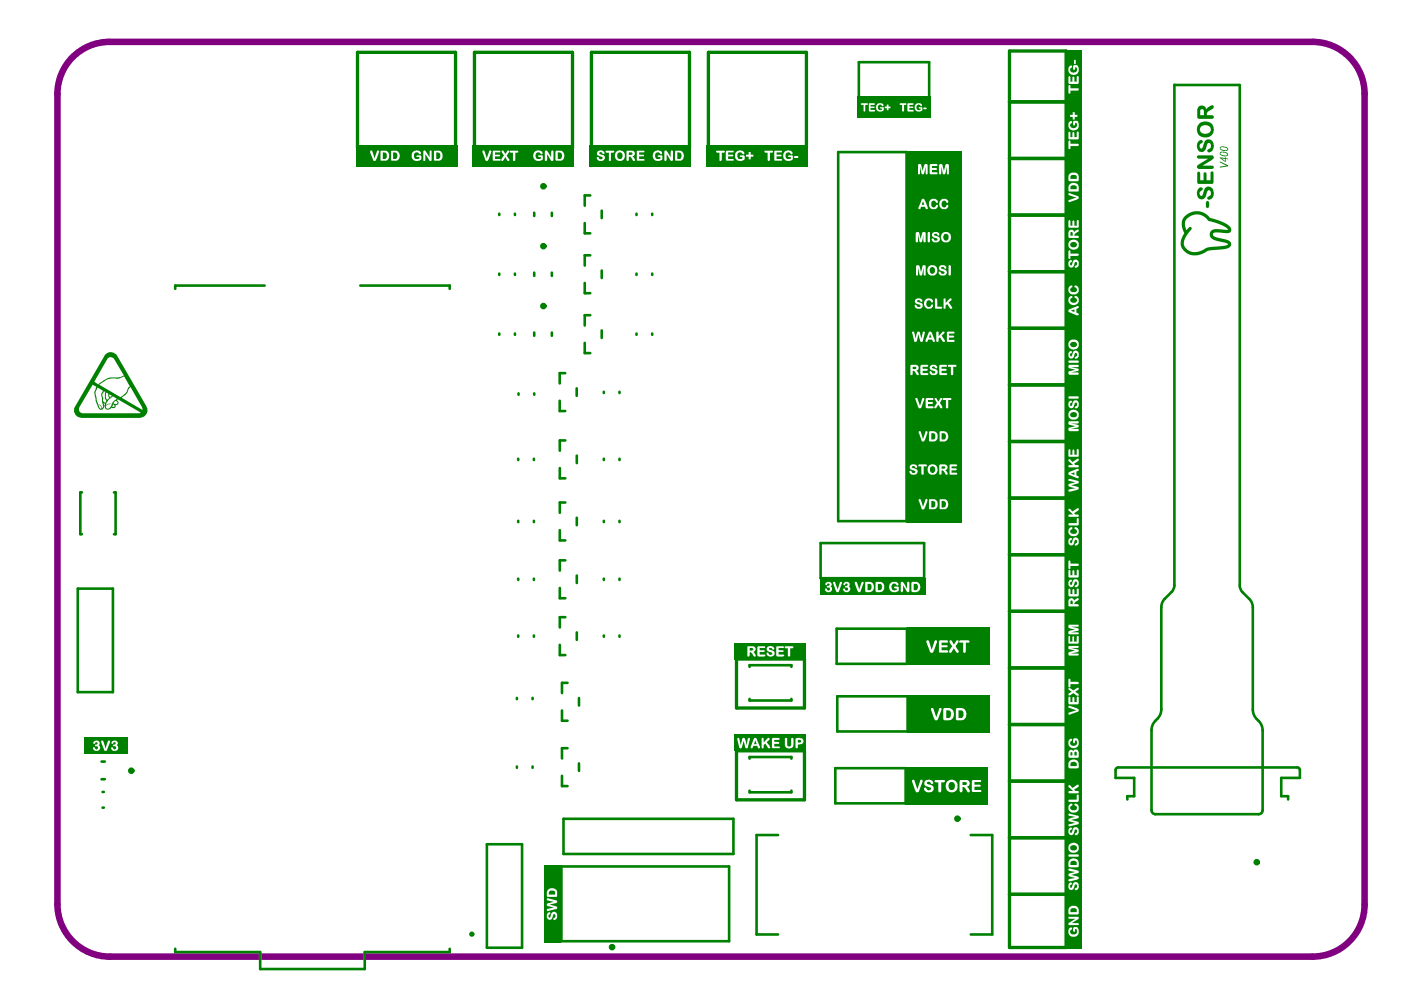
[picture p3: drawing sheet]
<svg xmlns="http://www.w3.org/2000/svg" width="357mm" height="252mm" viewBox="0 0 357 252" stroke-linecap="round" stroke-linejoin="round" font-family="sans-serif">
<path d="M18 15a13.2 13.2 0 0 1 9.9-4.3h306.2a13.2 13.2 0 0 1 13.3 13.2v206.3a13.2 13.2 0 0 1-13.3 13.3h-306.1a13.3 13.3 0 0 1-13.4-13.4v-206.2a13.2 13.2 0 0 1 3.4-8.9z" fill="none" stroke="#800080" stroke-width="1.7"/>
<path d="M301.5 55.2l.9-.8 .9-.4 .9-.2h1.2l1.5 .6 1.2 1.1 2.3 .7 2 .9 1 1v.6l-.3 .5-.6 .2-3.3-.2-.3 .2-.1 .3 .6 .6 3.5 1 .5 .6-.1 .8-.5 .4-1 .3-4.3 .4-1.3 .8-1.3 .4h-1.5l-1.2-.5-1.2-1.1-.4-1.2 .1-1.3 .8-1.5-.7-2.2 .1-1.1zM302.1 55.7l-.4 1 .3 1.9 .8-.8h.4l.2 .3-1.5 2.1-.5 1.5 .2 1.1 1 1 1 .3h1.1l1.1-.3 1.7-.8 3.9-.4 1.2-.4-.5-.4-3.2-.8-.7-.5-.2-.6 .2-1 .7-.5 3.7 .1-.7-.7-2-.9-2.3-.7-1-1-1.3-.6-1.7 .1z" fill="#008000"/>
<g fill="none" stroke="#008000" stroke-width=".85">
<path d="M91 13.3h25v24.3h-25zM120.8 13.3h24.9v24.3h-24.9zM150.6 13.3h24.9v24.3h-24.9zM180.3 13.3h25v24.3h-25zM257 13h14.4v228.2h-14.4zM257 25.9h14.4M257 40.3h14.4M257 54.7h14.4M257 69.1h14.4M257 83.6h14.4M257 98h14.4M257 112.4h14.4"/>
<path d="M257 126.8h14.4M257 155.6h14.4M257 141.2h14.4M187.5 167.7h17.3v12.5h-17.3zM257 170h14.4M187.5 191.1h17.3v12.5h-17.3zM257 184.4h14.4M257 198.8h14.4M257 213.2h14.4M257 227.6h14.4"/>
</g>
<g fill="none" stroke="#008000" stroke-width=".67">
<path d="M218.6 15.8h17.9v9h-17.9zM213.4 38.7h17.4v93.9h-17.4zM299 21.6h16.6v127.4M299 21.6v127.4M127.1 54.4v.3M131.1 54.4v.3M136 54.1v.9M140.5 54.1v.9M148.9 56.8v2.6h1.4M150.3 49.7h-1.4v2.7M153.2 53.6v1.9M162 54.4v.3"/>
<path d="M166 54.4v.3M67.4 72.7h-22.8v.8M91.7 72.7h22.8v.8M127.1 69.6v.4M131.1 69.6v.4M136 69.4v.8M140.5 69.4v.8M148.9 72v2.6h1.4M150.3 65h-1.4v2.6M153.2 68.9v1.9M162 69.6v.4M166 69.6v.4"/>
<path d="M127.1 84.9v.3M131.1 84.9v.3M136 84.6v.9M140.5 84.6v.9M143.9 95h-1.4v2.6M146.8 98.8v1.9M148.9 87.3v2.6h1.4M150.3 80.2h-1.4v2.6M153.2 84.1v1.9M153.7 99.7v.3M157.7 99.7v.3M162 84.9v.3"/>
<path d="M166 84.9v.3M131.9 116.8v.3M132 100.1v.4M135.9 116.8v.3M136 100.1v.4M142.5 102v2.6h1.4M142.5 119.1v2.7h1.4M143.9 112.1h-1.4v2.6M146.8 116v1.9M153.7 116.8v.3M157.7 116.8v.3M20.9 125.3h-.5v10.7h.5"/>
<path d="M29 125.3h.4v10.7h-.4M131.9 132.6v.3M135.9 132.6v.3M142.5 134.9v2.6h1.4M143.9 127.9h-1.4v2.6M146.8 131.8v1.9M153.7 132.6v.3M157.7 132.6v.3M208.9 138.2h26.4v9h-26.4zM19.8 149.8h8.9v26.4h-8.9zM131.9 147.3v.3M135.9 147.3v.3"/>
<path d="M142.5 149.7v2.6h1.4M143.9 142.6h-1.4v2.6M143.9 157.1h-1.4v2.6M146.8 146.5v1.9M153.7 147.3v.3M157.7 147.3v.3M295.6 154.5v26M298.3 150.7l-1.8 1.7M316.3 150.7l1.8 1.8M318.9 154.6v26M131.6 177.6v.4M131.9 161.7v.4"/>
<path d="M135.6 177.6v.4M135.9 161.7v.4M142.5 164.1v2.6h1.4M144.5 173.8h-1.4v2.6M146.8 161v1.9M147.4 177.7v1.9M153.7 161.7v.4M157.7 161.7v.4M190.8 169.7v-.4h10.7v.4M190.8 177.9v.4h10.7v-.4M213 160h17.9v9h-17.9zM213.1 177.2h18v9h-18z"/>
<path d="M25.9 193.8h.8M25.9 198.3h.8M131.6 195.1v.3M135.6 195.1v.3M143.1 180.8v2.7h1.4M143.1 197.5v2.6h1.4M144.5 190.4h-1.4v2.6M147.4 194.3v1.9M190.8 193.1v-.4h10.7v.4M212.7 195.5h17.9v9h-17.9zM284 196v2h4.7v4.7h-1.7v.8M284.7 195.3h45.5"/>
<path d="M293.1 185.9v20.3M294.6 183l-.5 .4M319.9 183l.5 .5M321.4 185.9v20.4M330.9 196v2h-4.7v4.7h1.7v.8M26.1 205.6h.3M26.1 201.6h.3M124 214.9h8.9v26.3h-8.9zM143.5 208.4h43.2v9h-43.2zM190.8 201.2v.5h10.7v-.5M198.1 212.5h-5.5v25.4h5.5M247.1 212.5h5.5v25.4h-5.5"/>
<path d="M294.1 207.2h26.3M142.9 220.5h42.7v19.1h-42.7zM44.6 241.5v.8h21.6v4.3h26.7v-4.3h21.6v-.8"/>
</g>
<path d="M271.2 12.7h4.3v13.6h-4.3z" fill-rule="evenodd" fill="#008000"/>
<g fill="#fff">
<path d="M272 21.8h.1a.22 .22 0 0 1 .2-.2 .22 .22 0 0 1 .2 .3v.6h2l.1 .4-.2 .2h-1.9v.6l-.4 .1z"/>
<path d="M272 19.5a.27 .27 0 0 1 .3-.1 .27 .27 0 0 1 .2 .3v1.1h.5l.1-1.3 .4 .2v1.1h.6v-1.2a.25 .25 0 0 1 .3-.3 .25 .25 0 0 1 .2 .3l-.1 1.7-2.3 .1-.2-.3z"/>
<path d="M272.2 16.8h.1a.34 .34 0 0 1 .6 0 .34 .34 0 0 1-.3 .5 .82 .82 0 0 0 .2 1.1 .82 .82 0 0 0 1.1-.1l.3-.4-.2-.7h-.3l-.2 .6-.3-.2v-.8l.2-.2h.7l.3 .2 .2 1.1a1.37 1.37 0 0 1-1.9 1.1 1.37 1.37 0 0 1-.5-2.2z"/>
<path d="M273.4 15.3h.5v.9a.23 .23 0 0 1-.3 .1 .23 .23 0 0 1-.2-.2z"/>
</g>
<path d="M90.6 36.9h25.8v5.4h-25.8z" fill-rule="evenodd" fill="#008000"/>
<g fill="#fff">
<path d="M94.2 38.4l.2-.1 .3 .1 .6 1.9 .6-1.7a.32 .32 0 0 1 .5-.3 .32 .32 0 0 1 0 .6l-.6 1.6a.47 .47 0 0 1-.3 .4 .47 .47 0 0 1-.5-.2l-.8-1.8z"/>
<path d="M105 38.8l.1-.1a1.29 1.29 0 0 1 2.1 .3l-.4 .3a.79 .79 0 0 0-1.1-.4 .79 .79 0 0 0-.2 1.1 .85 .85 0 0 0 1.3 .4v-.4h-.6a.22 .22 0 0 1-.2-.2 .22 .22 0 0 1 .2-.3h.9l.2 .2v.9l-.9 .4h-.6l-.5-.3a1.48 1.48 0 0 1-.3-1.9z"/>
<path d="M107.8 38.4h.5l1.1 1.6v-1.6l.1-.1 .4 .1v2.2a.34 .34 0 0 1-.4 .4 .34 .34 0 0 1-.3-.4l-.9-1.4v1.4a.27 .27 0 0 1-.3 .4 .27 .27 0 0 1-.2-.4z"/>
<path d="M97.5 38.8v1.7h.5a.88 .88 0 0 0 .5-1 .88 .88 0 0 0-.8-.7zM96.9 38.4h1.1a1.3 1.3 0 0 1 1.1 1.2 1.3 1.3 0 0 1-1.1 1.3l-1.1-.1z"/>
<path d="M100.1 38.8v1.7h.5a.87 .87 0 0 0 .6-.9 .87 .87 0 0 0-.8-.8zM99.6 38.4h1a1.31 1.31 0 0 1 1 2 .81 .81 0 0 1-1 .5l-1-.1z"/>
<path d="M111.1 38.8v1.7h.5a.89 .89 0 0 0 .5-1 .89 .89 0 0 0-.8-.7zM110.6 38.4h1a1.29 1.29 0 0 1 1.1 1.2 1.29 1.29 0 0 1-1 1.3l-1.2-.1z"/>
</g>
<path d="M120.4 36.9h25.8v5.4h-25.8z" fill-rule="evenodd" fill="#008000"/>
<g fill="#fff">
<path d="M122.8 38.4l.2-.1 .3 .1 .6 1.9 .6-1.7a.33 .33 0 0 1 .5-.3 .33 .33 0 0 1 0 .6l-.6 1.6a.47 .47 0 0 1-.4 .5 .47 .47 0 0 1-.5-.5z"/>
<path d="M125.5 38.4h1.8a.23 .23 0 0 1 .1 .2 .23 .23 0 0 1-.3 .2h-1.1v.6l1.3 .1-.1 .3h-1.2v.7h1.4l.1 .3-2 .1z"/>
<path d="M127.7 38.4l.4-.1 .5 .9 .5-.6a.32 .32 0 0 1 .2-.3 .32 .32 0 0 1 .4 .2 .32 .32 0 0 1-.2 .4l-.5 .7 .5 .8a.31 .31 0 0 1 .1 .5 .31 .31 0 0 1-.5-.2l-.5-.7-.4 .7a.34 .34 0 0 1-.5 .3 .34 .34 0 0 1 0-.6l.6-.9-.5-.6z"/>
<path d="M129.8 38.4h2.1v.4l-.7 .1v1.9l-.2 .2-.4-.2v-1.9l-.8-.1z"/>
<path d="M136 38.7l.2-.1a1.24 1.24 0 0 1 1.9 .3v.2l-.3 .2a.8 .8 0 0 0-1.2-.3 .8 .8 0 0 0-.1 1.2l.3 .3h.7l.2-.1v-.4h-.6l-.1-.4 1.1-.1 .1 1.1-.7 .3a1.38 1.38 0 0 1-1.6-.5 1.38 1.38 0 0 1 .1-1.7z"/>
<path d="M138.8 38.4h.5l1 1.6 .1-1.5a.26 .26 0 0 1 .3-.2 .26 .26 0 0 1 .2 .3l-.1 2.3-.4 .1-.3-.3-.8-1.5-.1 1.5a.26 .26 0 0 1-.3 .3 .26 .26 0 0 1-.2-.4z"/>
<path d="M142 38.8v1.7h.5a.97 .97 0 0 0 .4-1.5l-.4-.2zM141.5 38.4h1a1.27 1.27 0 0 1 1.2 1.2 1.27 1.27 0 0 1-1.2 1.3h-.9l-.2-.2z"/>
</g>
<path d="M150.1 36.9h25.8v5.4h-25.8z" fill-rule="evenodd" fill="#008000"/>
<g fill="#fff">
<path d="M152.1 38.6v-.1a1.14 1.14 0 0 1 1.8 .5l-.4 .2a.52 .52 0 0 0-.4-.5 .52 .52 0 0 0-.6 .3l.6 .4a.83 .83 0 0 1 .9 .9 .83 .83 0 0 1-1.1 .7h-.1a.77 .77 0 0 1-.8-1h.3a.64 .64 0 0 0 .5 .5 .64 .64 0 0 0 .6-.2l-.2-.4-.5-.1a.76 .76 0 0 1-.7-.4 .76 .76 0 0 1 .1-.8z"/>
<path d="M154.2 38.4h1.9a.25 .25 0 0 1 .3 .2 .25 .25 0 0 1-.3 .3h-.6v1.7a.27 .27 0 0 1-.2 .4 .27 .27 0 0 1-.3-.4v-1.7h-.7z"/>
<path d="M162.1 38.4h1.9v.4h-1.3v.6h1a.22 .22 0 0 1 .3 .2 .22 .22 0 0 1-.3 .2h-1v.7h1.3a.23 .23 0 0 1 .1 .3 .23 .23 0 0 1-.3 .1l-1.7-.1z"/>
<path d="M166.4 38.7l.2-.1a1.24 1.24 0 0 1 1.9 .3v.2l-.3 .2a.8 .8 0 0 0-1.2-.3 .8 .8 0 0 0-.1 1.2l.3 .3h.7l.2-.1v-.4h-.6l-.1-.4 1.1-.1 .1 .9a1.36 1.36 0 0 1-1.9 .3 1.36 1.36 0 0 1-.3-1.9z"/>
<path d="M169.1 38.4l.3-.1 .3 .1 1 1.6 .1-1.5a.26 .26 0 0 1 .3-.2 .26 .26 0 0 1 .2 .3l-.1 2.3-.4 .1-.2-.3-.9-1.5-.1 1.5a.26 .26 0 0 1-.3 .3 .26 .26 0 0 1-.2-.4z"/>
<path d="M157.3 39l-.1 .3a.75 .75 0 0 0 .6 1.2 .75 .75 0 0 0 .7-1.1 .7 .7 0 0 0-.5-.6 .7 .7 0 0 0-.7 .2zM156.5 39.6a1.35 1.35 0 0 1 2.7 0 1.35 1.35 0 0 1-2.7 0z"/>
<path d="M160.1 38.8v.7l.5-.1a.32 .32 0 0 0 .4-.3 .32 .32 0 0 0-.4-.3zM159.6 38.4h1.2a.73 .73 0 0 1 .8 .5 .73 .73 0 0 1-.6 .9l.4 .5a.35 .35 0 0 1 .3 .4 .35 .35 0 0 1-.4 .3 .35 .35 0 0 1-.3-.4l-.5-.7h-.4v.9l-.2 .2-.4-.2z"/>
<path d="M172.4 38.8v1.7h.5a.97 .97 0 0 0 .5-1.5l-.5-.2zM171.9 38.4h1a1.27 1.27 0 0 1 1.2 1.2 1.27 1.27 0 0 1-1.2 1.3h-1l-.1-.2z"/>
</g>
<path d="M179.9 36.9h25.8v5.4h-25.8z" fill-rule="evenodd" fill="#008000"/>
<g fill="#fff">
<path d="M182.3 38.4h2.2v.4l-.7 .1v1.7l-.2 .4-.4-.1v-2h-.7z"/>
<path d="M184.9 38.4h1.8v.4h-1.3v.6h1.1a.22 .22 0 0 1 .2 .2 .22 .22 0 0 1-.2 .2h-1.1v.7h1.1a.22 .22 0 0 1 .3 .2 .22 .22 0 0 1-.3 .2l-1.6-.1z"/>
<path d="M187.3 38.8l.6-.4h.8a.6 .6 0 0 1 .6 .2 .6 .6 0 0 1 0 .7h-.1a.79 .79 0 0 0-1.2-.4 .79 .79 0 0 0-.2 1.1 .79 .79 0 0 0 1.2 .4v-.4h-.4a.22 .22 0 0 1-.3-.2 .22 .22 0 0 1 .3-.3h.8l.2 .2v.9l-.2 .1-1.3 .3-.6-.4a1.54 1.54 0 0 1-.2-1.8z"/>
<path d="M189.9 39.4h.7v-.7h.5v.7h.7v.5h-.7v.7h-.5v-.7h-.7z"/>
<path d="M194.7 38.4h2.1v.4l-.8 .1v1.9l-.2 .2-.4-.2v-1.9l-.7-.1z"/>
<path d="M197.1 38.4h1.7a.22 .22 0 0 1 .3 .2 .22 .22 0 0 1-.3 .2h-1.1v.6l1.3 .1-.1 .3h-1.2v.7h1.2a.23 .23 0 0 1 .2 .2 .23 .23 0 0 1-.3 .2l-1.7-.1z"/>
<path d="M199.6 38.7l.8-.3a.93 .93 0 0 1 1.4 .7 .52 .52 0 0 1-.8-.3 .88 .88 0 0 0-1 1 .88 .88 0 0 0 1.3 .6v-.4h-.6a.23 .23 0 0 1-.1-.3 .23 .23 0 0 1 .3-.2l.9 .1v.8a1.39 1.39 0 0 1-1.9 .3 1.39 1.39 0 0 1-.3-2z"/>
<path d="M202.1 39.9l.9-.2a.26 .26 0 0 1 .3 .3 .26 .26 0 0 1-.4 .2h-.6z"/>
</g>
<path d="M218.3 24.5h18.6v5.5h-18.6z" fill-rule="evenodd" fill="#008000"/>
<g fill="#fff">
<path d="M219.2 26.4h1.7v.3h-.6l-.1 1.7-.4-.1v-1.6h-.5z"/>
<path d="M221.2 26.4h1.5l-.2 .3h-.9v.4h1v.4h-1v.5h1l.2 .1-.2 .3-1.4-.1z"/>
<path d="M223.1 26.7a1.01 1.01 0 0 1 1.8 .2l-.2 .1a.67 .67 0 0 0-.9-.2 .67 .67 0 0 0-.3 .9 .67 .67 0 0 0 .9 .3l.2-.4h-.4l-.2-.2 .9-.1 .1 .8-.5 .2a1.09 1.09 0 0 1-1.3-.3 1.09 1.09 0 0 1-.1-1.3z"/>
<path d="M225.3 27.1h.5v-.5h.4v.5h.5v.4h-.5v.6h-.4v-.6h-.5z"/>
<path d="M229 26.4l.1-.1 1.6 .1v.3h-.5l-.1 1.7-.5-.2v-1.5h-.5z"/>
<path d="M231 26.4l1.4-.1a.22 .22 0 0 1 .2 .2 .22 .22 0 0 1-.2 .2h-.9v.4l1 .1-.1 .3h-.9v.5h.9l.2 .3-1.4 .1-.2-.2z"/>
<path d="M233 26.6l.5-.2a.86 .86 0 0 1 1.2 .6h-.3a.59 .59 0 0 0-.9-.3 .59 .59 0 0 0-.1 .9 .51 .51 0 0 0 .5 .5 .51 .51 0 0 0 .5-.5h-.4l-.1-.3h.8l.1 .7a1.12 1.12 0 0 1-1.6 .2 1.12 1.12 0 0 1-.2-1.6z"/>
<path d="M235.1 27.5l.6-.1 .2 .3-.8 .1z"/>
</g>
<path d="M230.6 115.2h14.1v8.5h-14.1z" fill-rule="evenodd" fill="#008000"/>
<g fill="#fff">
<path d="M231.7 118.5a1.11 1.11 0 0 1 1.8 .4 .31 .31 0 0 1-.4 .1 .31 .31 0 0 1-.2-.3h-.1a.37 .37 0 0 0-.5-.1 .37 .37 0 0 0-.2 .4 .37 .37 0 0 0 .5 .2h.2a.84 .84 0 0 1 .8 1 .84 .84 0 0 1-1.2 .6 .74 .74 0 0 1-.8-.9h.3a.56 .56 0 0 0 .5 .5 .56 .56 0 0 0 .6-.4l-.4-.3a.86 .86 0 0 1-.9-1.2z"/>
<path d="M233.8 118.3l2-.1 .2 .2-.1 .3h-.8v2.1h-.4l-.2-.2v-1.9h-.6z"/>
<path d="M241.7 118.4l.2-.2h1.6l.2 .2-.2 .3h-1.3v.5h1.2l.2 .3-.3 .2h-1.1v.6h1.3l.2 .4h-2z"/>
<path d="M236.8 119l-.1 .2a.76 .76 0 0 0 .2 1 .76 .76 0 0 0 1-.1 .81 .81 0 0 0 .2-1 .81 .81 0 0 0-1-.3zM236.1 119.5a1.31 1.31 0 0 1 2.6 0 1.31 1.31 0 0 1-2.6 0z"/>
<path d="M239.7 118.7v.6h.4a.33 .33 0 0 0 .5-.2 .33 .33 0 0 0-.4-.4zM239.1 118.4l.3-.2 1.3 .1a.69 .69 0 0 1 .5 .7 .69 .69 0 0 1-.6 .6l.4 .5a.36 .36 0 0 1 .2 .4 .36 .36 0 0 1-.5 .2l-.7-1h-.3l-.1 1.1-.5-.1z"/>
</g>
<path d="M230.6 56.1h14.1v8.5h-14.1z" fill-rule="evenodd" fill="#008000"/>
<g fill="#fff">
<path d="M233.2 59.1h.8l.4 1.7 .4-1.7h.6l.2 .1v2.4l-.4 .1-.1-.3v-1.7l-.4 1.6a.35 .35 0 0 1-.3 .4 .35 .35 0 0 1-.4-.4l-.3-1.6v1.8l-.1 .2-.5-.2z"/>
<path d="M236.2 59.1h.1a.28 .28 0 0 1 .4 0 .28 .28 0 0 1 0 .3v1.9a.3 .3 0 0 1-.2 .4 .3 .3 0 0 1-.3-.4z"/>
<path d="M237.3 59.4l.6-.3a.84 .84 0 0 1 1.2 .8l-.2 .1a.67 .67 0 0 0-1.1-.3l.1 .3 .5 .1a.84 .84 0 0 1 .9 1 .84 .84 0 0 1-1.2 .6 .74 .74 0 0 1-.8-1h.3a.56 .56 0 0 0 .5 .6 .56 .56 0 0 0 .6-.5l-.6-.2a.83 .83 0 0 1-.8-1.2z"/>
<path d="M240.3 59.7v.1a.8 .8 0 0 0-.1 1 .8 .8 0 0 0 1 .3 .85 .85 0 0 0 .3-1.1 .85 .85 0 0 0-.9-.4zM239.5 60.4a1.31 1.31 0 0 1 2.6 0 1.31 1.31 0 0 1-2.6 0z"/>
</g>
<path d="M230.6 38.4h14.1v9.3h-14.1z" fill-rule="evenodd" fill="#008000"/>
<g fill="#fff">
<path d="M233.7 41.9l.3-.2 .5 .2 .4 1.6 .4-1.4a.48 .48 0 0 1 .8-.3l.1 2.5-.3 .1-.3-.1v-1.9l-.3 1.5a.4 .4 0 0 1-.4 .5 .4 .4 0 0 1-.4-.5l-.3-1.5v1.9l-.5 .1z"/>
<path d="M236.7 41.8l1.7-.1a.26 .26 0 0 1 .3 .3 .26 .26 0 0 1-.3 .2h-1.1v.6h1.2l-.1 .5h-1.1v.6h1.3a.23 .23 0 0 1 .1 .3 .23 .23 0 0 1-.3 .2l-1.7-.1z"/>
<path d="M239 42l.5-.3a.37 .37 0 0 1 .3 .1 .37 .37 0 0 1 .2 .4l.3 1.3 .4-1.7 .6-.1 .3 .2v2.4l-.5 .1v-2l-.4 1.5a.4 .4 0 0 1-.4 .5 .4 .4 0 0 1-.3-.5l-.4-1.5v1.8l-.2 .2h-.3z"/>
</g>
<path d="M230.6 47.7h14.1v8.4h-14.1z" fill-rule="evenodd" fill="#008000"/>
<g fill="#fff">
<path d="M236.8 50.9l.5-.3a.99 .99 0 0 1 1.4 1l-.3-.1a.72 .72 0 0 0-1.1-.3 .72 .72 0 0 0-.2 1 .64 .64 0 0 0 .7 .6 .64 .64 0 0 0 .6-.7 .47 .47 0 0 1 .4 .5 .47 .47 0 0 1-.4 .5l-.4 .1a1.3 1.3 0 0 1-1.4-.5 1.3 1.3 0 0 1 .1-1.5z"/>
<path d="M239.5 50.9a1.05 1.05 0 0 1 1.2-.3 1.05 1.05 0 0 1 .7 .9l-.3 .1a.71 .71 0 0 0-.9-.5 .71 .71 0 0 0-.5 .9 .64 .64 0 0 0 .5 .8 .64 .64 0 0 0 .8-.6 .36 .36 0 0 1 .5 .2 .36 .36 0 0 1-.3 .5l-.5 .3a1.38 1.38 0 0 1-1.4-.7 1.38 1.38 0 0 1 .2-1.6z"/>
<path d="M235 51.2l-.4 .9h.7zM234.6 50.8l.2-.2 .5 .1 .9 2a.33 .33 0 0 1-.2 .5 .33 .33 0 0 1-.4-.3l-.1-.3h-1l-.1 .3a.31 .31 0 0 1-.4 .3 .31 .31 0 0 1-.1-.5z"/>
</g>
<path d="M230.6 64.6h14.1v8.4h-14.1z" fill-rule="evenodd" fill="#008000"/>
<g fill="#fff">
<path d="M233.2 67.7l.3-.2 .5 .2 .5 1.6 .3-1.6 .2-.2 .6 .1v2.4l-.4 .1-.1-.1v-1.9l-.3 1.6a.38 .38 0 0 1-.4 .4 .38 .38 0 0 1-.4-.4l-.3-1.6v1.9h-.5z"/>
<path d="M239.1 67.8l.6-.3a.72 .72 0 0 1 .9 .1 .72 .72 0 0 1 .1 .8h-.1a.6 .6 0 0 0-1-.3l.1 .3 .5 .1a.84 .84 0 0 1 .8 1 .84 .84 0 0 1-1.1 .6 .67 .67 0 0 1-.8-.2 .67 .67 0 0 1 0-.8l.3 .1a.56 .56 0 0 0 .5 .5 .56 .56 0 0 0 .6-.4l-.6-.3a.83 .83 0 0 1-.8-1.2z"/>
<path d="M241.5 67.6l.4-.1 .2 .3v2.1l-.2 .2-.4-.1z"/>
<path d="M236.9 68.1l-.2 .3a.75 .75 0 0 0 .1 1 .75 .75 0 0 0 1 .1l.1-.3a.78 .78 0 0 0-.1-.9 .78 .78 0 0 0-.9-.2zM236.1 68.8a1.31 1.31 0 0 1 2.6 0 1.31 1.31 0 0 1-2.6 0z"/>
</g>
<path d="M230.6 73h14.1v8.5h-14.1z" fill-rule="evenodd" fill="#008000"/>
<g fill="#fff">
<path d="M233 76.2l.6-.2a.76 .76 0 0 1 .8 0 .76 .76 0 0 1 .3 .8l-.2 .1a.73 .73 0 0 0-1-.4l.1 .4h.3a1.03 1.03 0 0 1 1 .8 1.05 1.05 0 0 1-1 .9 1.05 1.05 0 0 1-1-.7v-.3h.4a.57 .57 0 0 0 .5 .6 .57 .57 0 0 0 .6-.4l-.5-.3a1.03 1.03 0 0 1-1-.9z"/>
<path d="M235.6 76.3a1.05 1.05 0 0 1 1.2-.3 1.05 1.05 0 0 1 .7 .9l-.3 .1a.71 .71 0 0 0-.9-.5 .71 .71 0 0 0-.5 .9 .64 .64 0 0 0 .6 .7 .64 .64 0 0 0 .7-.5 .36 .36 0 0 1 .5 .2 .36 .36 0 0 1-.3 .4l-.5 .4a1.38 1.38 0 0 1-1.4-.7 1.38 1.38 0 0 1 .2-1.6z"/>
<path d="M238 76h.4l.2 .3v1.8h1.1l.2 .1-.2 .4-1.7-.1z"/>
<path d="M240.2 76h.5v1.1l1.1-1.1h.4v.4l-.7 .6 .7 1a.36 .36 0 0 1 .1 .6 .36 .36 0 0 1-.6-.3l-.6-.9-.4 .3-.1 .9a.3 .3 0 0 1-.3-.1 .3 .3 0 0 1-.1-.3z"/>
</g>
<path d="M230.6 81.5h14.1v8.4h-14.1z" fill-rule="evenodd" fill="#008000"/>
<g fill="#fff">
<path d="M232.3 84.4h.3l.2 .3 .3 1.5 .4-1.4a.38 .38 0 0 1 .3-.4 .38 .38 0 0 1 .4 .4l.3 1.4 .4-1.5a.31 .31 0 0 1 .4-.3 .31 .31 0 0 1 .1 .5l-.4 1.7a.38 .38 0 0 1-.4 .4 .38 .38 0 0 1-.4-.4l-.4-1.5-.3 1.5a.38 .38 0 0 1-.4 .4 .38 .38 0 0 1-.4-.4l-.5-1.8z"/>
<path d="M238.4 84.4h.1a.28 .28 0 0 1 .4 0 .28 .28 0 0 1 0 .3v.9l1.1-1.2a.28 .28 0 0 1 .4 .1 .28 .28 0 0 1-.1 .4l-.6 .5 .7 1a.36 .36 0 0 1 0 .7 .36 .36 0 0 1-.5-.3l-.6-1-.4 .4v.5a.31 .31 0 0 1-.3 .3 .31 .31 0 0 1-.2-.4z"/>
<path d="M241.1 84.6l.1-.2h1.5a.25 .25 0 0 1 .3 .3 .25 .25 0 0 1-.3 .2h-1.1v.5h1.1l.2 .2-.2 .3h-1.1v.6h1.2l.2 .4-1.8 .1-.1-.1z"/>
<path d="M236.7 85l-.2 .9h.7zM236.4 84.6a.47 .47 0 0 1 .5-.2 .47 .47 0 0 1 .4 .4l.6 1.7a.3 .3 0 0 1-.1 .5 .3 .3 0 0 1-.4-.3l-.1-.3h-1l-.1 .3a.3 .3 0 0 1-.4 .3 .3 .3 0 0 1-.2-.5z"/>
</g>
<path d="M230.6 89.9h14.1v8.5h-14.1z" fill-rule="evenodd" fill="#008000"/>
<g fill="#fff">
<path d="M234.4 93l.1-.1h1.7l.1 .1-.1 .4h-1.3v.5h1.2a.26 .26 0 0 1 .1 .3 .26 .26 0 0 1-.2 .2h-1.1v.6h1.3l.1 .4h-1.9z"/>
<path d="M236.8 93.1l.4-.2a.94 .94 0 0 1 1.4 .7l-.2 .2a.77 .77 0 0 0-1.1-.4v.3l.6 .2a.86 .86 0 0 1 .8 1.1 .86 .86 0 0 1-1.3 .5 .68 .68 0 0 1-.6-1h.2a.66 .66 0 0 0 1.1 .4v-.4l-.6-.2a.76 .76 0 0 1-.7-.4 .76 .76 0 0 1 0-.8z"/>
<path d="M239.1 93l.3-.1h1.7l-.1 .5h-1.3v.5l1.3 .1-.2 .4h-1.1v.6h1.2a.25 .25 0 0 1 .2 .2 .25 .25 0 0 1-.2 .3h-1.5l-.3-.2z"/>
<path d="M241.3 92.9h2a.22 .22 0 0 1 .2 .3 .22 .22 0 0 1-.2 .2h-.6v1.7a.3 .3 0 0 1-.3 .4 .3 .3 0 0 1-.3-.4v-1.7h-.7z"/>
<path d="M232.4 93.4v.6h.4a.33 .33 0 0 0 .5-.3 .33 .33 0 0 0-.4-.3zM231.8 93l.2-.1h1.4a.69 .69 0 0 1 .5 .8 .69 .69 0 0 1-.7 .6l.1 .1a.74 .74 0 0 1 .4 1.1l-.3-.1-.4-.7-.4-.3h-.2v.7a.3 .3 0 0 1-.3 .4 .3 .3 0 0 1-.3-.4z"/>
</g>
<path d="M230.6 98.4h14.1v8.4h-14.1z" fill-rule="evenodd" fill="#008000"/>
<g fill="#fff">
<path d="M233 101.4h.5l.7 1.9 .5-1.7a.32 .32 0 0 1 .4-.4 .32 .32 0 0 1 .1 .6l-.6 1.7a.47 .47 0 0 1-.4 .4 .47 .47 0 0 1-.5-.4z"/>
<path d="M235.7 101.4h1.9l-.1 .4h-1.3v.5l1.3 .1-.2 .4h-1.1v.6h1.2a.25 .25 0 0 1 .3 .3 .25 .25 0 0 1-.3 .2l-1.7-.1z"/>
<path d="M237.9 101.4l.5-.1 .5 .9 .4-.6a.29 .29 0 0 1 .4-.3 .29 .29 0 0 1 0 .5l-.4 .8 .6 .9a.31 .31 0 0 1-.2 .4 .31 .31 0 0 1-.4-.2l-.4-.7-.5 .7a.32 .32 0 0 1-.5 .2 .32 .32 0 0 1 .1-.6l.5-.7z"/>
<path d="M240 101.4l2-.1a.26 .26 0 0 1 .2 .3 .26 .26 0 0 1-.3 .2h-.5v1.8a.3 .3 0 0 1-.3 .3 .3 .3 0 0 1-.3-.3v-1.8h-.7l-.1-.2z"/>
</g>
<path d="M230.6 106.8h14.1v8.4h-14.1z" fill-rule="evenodd" fill="#008000"/>
<g fill="#fff">
<path d="M233.9 109.8h.5l.6 2 .6-1.7a.31 .31 0 0 1 .4-.4 .31 .31 0 0 1 .1 .6l-.6 1.6a.47 .47 0 0 1-.5 .5 .47 .47 0 0 1-.5-.5l-.6-1.6z"/>
<path d="M237.1 110.3v1.6h.5a.91 .91 0 0 0 .4-1.4l-.2-.2zM236.5 109.9l.2-.2h.9a1.33 1.33 0 0 1 1.1 1.4 1.33 1.33 0 0 1-1.1 1.3h-.9l-.2-.2z"/>
<path d="M239.7 110.3v1.6h.5a.82 .82 0 0 0 .6-.9 .82 .82 0 0 0-.8-.7zM239.2 109.9l.2-.2 1.5 .2a1.35 1.35 0 0 1 .5 1.5 1.35 1.35 0 0 1-1.2 1l-1-.1z"/>
</g>
<path d="M230.6 123.7h14.1v9.2h-14.1z" fill-rule="evenodd" fill="#008000"/>
<g fill="#fff">
<path d="M233.9 127.2l.1-.2 .4 .1 .6 1.9 .6-1.7a.32 .32 0 0 1 .4-.3 .32 .32 0 0 1 .1 .6l-.6 1.6a.47 .47 0 0 1-.4 .4 .47 .47 0 0 1-.5-.2l-.7-1.8z"/>
<path d="M237.1 127.5v1.7h.5a.94 .94 0 0 0 .2-1.6zM236.6 127.1h1.1a1.3 1.3 0 0 1 1 1.2 1.3 1.3 0 0 1-1 1.3l-1.2-.1z"/>
<path d="M239.7 127.5v1.7h.5a.87 .87 0 0 0 .6-.9 .87 .87 0 0 0-.8-.8zM239.2 127.2l1-.1a1.27 1.27 0 0 1 1.2 1.2 1.27 1.27 0 0 1-1.2 1.3l-1-.1z"/>
</g>
<path d="M230.8 159.8h21.1v9.4h-21.1z" fill-rule="evenodd" fill="#008000"/>
<g fill="#fff">
<path d="M235.8 163.1l.2-.1 .5 .1 .7 2.3 .6-2a.38 .38 0 0 1 .6-.4 .38 .38 0 0 1 0 .7l-.6 1.9a.56 .56 0 0 1-.6 .5 .56 .56 0 0 1-.5-.4z"/>
<path d="M239 163.1l.4-.1 1.9 .1-.1 .5h-1.5v.6l1.5 .1-.1 .4h-1.4v.8l1.4 .1a.26 .26 0 0 1 .3 .3 .26 .26 0 0 1-.3 .2h-1.7a.28 .28 0 0 1-.4-.1 .28 .28 0 0 1 0-.3z"/>
<path d="M241.7 163.1l.5-.1 .6 1.1 .5-.8a.38 .38 0 0 1 .4-.4 .38 .38 0 0 1 .4 .3 .38 .38 0 0 1-.3 .5l-.5 .8 .5 .9a.38 .38 0 0 1 .2 .6 .38 .38 0 0 1-.6 0l-.6-1-.5 .8a.36 .36 0 0 1-.4 .4 .36 .36 0 0 1-.3-.5l.8-1.2-.7-1z"/>
<path d="M244.2 163.1l.2-.1h2.2l.2 .1-.1 .5h-.8v2.2a.35 .35 0 0 1-.4 .4 .35 .35 0 0 1-.3-.4v-2.2h-.9z"/>
</g>
<path d="M231 177h21.1v9.4h-21.1z" fill-rule="evenodd" fill="#008000"/>
<g fill="#fff">
<path d="M237 180.3h.6l.8 2.3 .6-2a.35 .35 0 0 1 .5-.4 .35 .35 0 0 1 .1 .6l-.7 2a.55 .55 0 0 1-.6 .5 .55 .55 0 0 1-.5-.5l-.8-2z"/>
<path d="M240.9 180.8v1.9h.5a.92 .92 0 0 0 .7-1.3 .63 .63 0 0 0-.9-.6zM240.2 180.3l1.5-.1a1.63 1.63 0 0 1 1.2 1.6 1.63 1.63 0 0 1-1.3 1.5h-1.2l-.3-.2z"/>
<path d="M244 180.8v1.9h.6a1.04 1.04 0 0 0 .4-1.7l-.1-.2zM243.4 180.3l1.3-.1a1.58 1.58 0 0 1 1.3 1.6 1.58 1.58 0 0 1-1.3 1.5h-1.1l-.3-.2z"/>
</g>
<path d="M230.5 195.3h21.1v9.4h-21.1z" fill-rule="evenodd" fill="#008000"/>
<g fill="#fff">
<path d="M232.2 198.6l.2-.1h.4l.7 2.4 .7-2a.38 .38 0 0 1 .5-.4 .38 .38 0 0 1 .1 .6l-.8 2a.55 .55 0 0 1-.5 .6 .55 .55 0 0 1-.6-.6z"/>
<path d="M235.4 198.9h.1a1.19 1.19 0 0 1 1.2-.5 1.19 1.19 0 0 1 .9 1l-.4 .2a.86 .86 0 0 0-1.1-.6 .41 .41 0 0 0 0 .5 .41 .41 0 0 0 .5 .1l.1 .1a1 1 0 0 1 1 1.2 1 1 0 0 1-1.4 .8l-.3-.1a.69 .69 0 0 1-.7-.4 .69 .69 0 0 1 .1-.7h.3a.64 .64 0 0 0 .6 .7 .64 .64 0 0 0 .7-.6l-.6-.3a1.01 1.01 0 0 1-1-1.4z"/>
<path d="M237.9 198.6h2.7l-.1 .4-.9 .1v2.1a.38 .38 0 0 1-.4 .5 .38 .38 0 0 1-.3-.5v-2.1l-.9-.1z"/>
<path d="M247.5 198.6h2.3l-.1 .4h-1.6v.7h1.4l.2 .2-.1 .3h-1.5v.9h1.6l.1 .1v.4l-2.3-.1z"/>
<path d="M241.6 199.4l-.1 .6a.85 .85 0 0 0 .8 1.1 .85 .85 0 0 0 .8-1.2 .84 .84 0 0 0-.6-.8 .84 .84 0 0 0-.9 .3zM241.1 199l.2-.2a1.57 1.57 0 0 1 2.4 .5 1.57 1.57 0 0 1-1 2.3 1.57 1.57 0 0 1-2-1.5z"/>
<path d="M245 199v.8h.6a.4 .4 0 0 0 .5-.4 .4 .4 0 0 0-.5-.4zM244.4 198.6l1.5-.1a.85 .85 0 0 1 .9 .8 .85 .85 0 0 1-.7 .9l.3 .3a.89 .89 0 0 1 .3 1.2h-.3l-1-1.4h-.4v.9a.38 .38 0 0 1-.4 .5 .38 .38 0 0 1-.3-.5z"/>
</g>
<path d="M271.2 25.7h4.3v15h-4.3z" fill-rule="evenodd" fill="#008000"/>
<g fill="#fff">
<path d="M272 35.9l.2-.2 .3 .2v.7h1.8a.3 .3 0 0 1 .3 .3 .3 .3 0 0 1-.3 .3h-1.8v.7h-.4z"/>
<path d="M272.1 33.5l.4 .2v1.2h.5l.1-1.3 .4 .2v1.1h.6v-1.3l.3-.1 .2 .1v1.7l-.2 .2h-2.2l-.2-.2z"/>
<path d="M272.1 31.2a.43 .43 0 0 1 .4-.4 .43 .43 0 0 1 .4 .4 .76 .76 0 0 0-.5 1 .76 .76 0 0 0 1 .4 .83 .83 0 0 0 .7-.5 .83 .83 0 0 0-.1-.8h-.3v.4a.25 .25 0 0 1-.3 .3 .25 .25 0 0 1-.2-.3l.1-.9h.7a1.04 1.04 0 0 1 .6 1.3 1.36 1.36 0 0 1-1.8 1 1.36 1.36 0 0 1-.7-1.9z"/>
<path d="M272.4 29.2h.7v-.6h.5v.6h.7v.5h-.7v.7h-.5v-.7h-.7z"/>
</g>
<path d="M271.2 40.1h4.3v15h-4.3z" fill-rule="evenodd" fill="#008000"/>
<g fill="#fff">
<path d="M272 49.3l.5-.1 1.7 .7a.47 .47 0 0 1 .4 .4 .47 .47 0 0 1-.4 .5l-1.9 .7-.3-.2a.28 .28 0 0 1 0-.4 .28 .28 0 0 1 .3 0l1.7-.6-1.9-.6z"/>
<path d="M272.5 47.5v.7h1.6v-.5a.93 .93 0 0 0-1.6-.2zM272.2 47.1l.2-.2a1.32 1.32 0 0 1 1.4-.3 1.32 1.32 0 0 1 .8 1.1l-.1 1.1h-2.3l-.2-.2z"/>
<path d="M272.6 44.7l-.1 .8h1.6v-.5a.9 .9 0 0 0-1.2-.5zM272.2 44.3l.6-.4h.8a1.01 1.01 0 0 1 1 1.1v1l-.2 .1h-2.2l-.2-.2v-1.1z"/>
</g>
<path d="M271.2 54.5h4.3v15h-4.3z" fill-rule="evenodd" fill="#008000"/>
<g fill="#fff">
<path d="M272.2 66.4a.35 .35 0 0 1 .4-.3 .35 .35 0 0 1 .3 .4 .35 .35 0 0 1-.4 .3v.1a.33 .33 0 0 0-.1 .5 .33 .33 0 0 0 .4 .1 .33 .33 0 0 0 .2-.4v-.1a.84 .84 0 0 1 1-.9 .84 .84 0 0 1 .6 1.2 .73 .73 0 0 1-1 .7v-.2a.55 .55 0 0 0 .6-.5 .55 .55 0 0 0-.5-.6l-.2 .5a.81 .81 0 0 1-.5 .8 .81 .81 0 0 1-.9-.2l-.1-1.1z"/>
<path d="M272 63.9h.1a.22 .22 0 0 1 .2-.2 .22 .22 0 0 1 .2 .3v.6h2l.1 .4-.3 .1h-1.8v.7l-.4 .1z"/>
<path d="M272 56.2l.2-.2 .3 .2v1.3h.5v-1.2l.2-.2 .3 .3v1.1h.6v-1.3l.4-.2v2h-2.4z"/>
<path d="M272.5 61.9a.83 .83 0 0 0 .8 1 .83 .83 0 0 0 .8-1 1.12 1.12 0 0 0-1.6 0zM272 62.3a1.31 1.31 0 0 1 2.6 0 1.31 1.31 0 0 1-2.6 0z"/>
<path d="M272.5 59.1v.9h.6v-.8l-.2-.1zM272.1 58.8h.1a.68 .68 0 0 1 .7-.3 .68 .68 0 0 1 .5 .6l.7-.5a.32 .32 0 0 1 .5 0 .32 .32 0 0 1-.2 .5l-.9 .6v.3h.9l.2 .2-.1 .4h-2.3l-.2-.3z"/>
</g>
<path d="M271.2 68.9h4.3v15h-4.3z" fill-rule="evenodd" fill="#008000"/>
<g fill="#fff">
<path d="M272.1 75.8a.47 .47 0 0 1 .4-.5 .47 .47 0 0 1 .5 .5 .66 .66 0 0 0-.5 .8 .66 .66 0 0 0 .8 .5 .65 .65 0 0 0 .9-.5 .65 .65 0 0 0-.6-.8 .36 .36 0 0 1 .2-.5 .36 .36 0 0 1 .5 .2l.3 .5a1.34 1.34 0 0 1-1.4 1.6 1.34 1.34 0 0 1-1.1-1.8z"/>
<path d="M272.2 73a.43 .43 0 0 1 .4-.3 .43 .43 0 0 1 .4 .3l-.1 .2a.67 .67 0 0 0-.3 .9 .67 .67 0 0 0 .9 .3 .64 .64 0 0 0 .7-.7 .64 .64 0 0 0-.7-.6 .47 .47 0 0 1 .5-.4 .47 .47 0 0 1 .4 .4l.2 .2a1.34 1.34 0 0 1-1.3 1.6 1.34 1.34 0 0 1-1.3-1.6z"/>
<path d="M272.6 79.1l.9 .3v-.7zM272 78.9l2.1-.9a.32 .32 0 0 1 .6 .1 .32 .32 0 0 1-.4 .4l-.3 .2v.9l.3 .1a.32 .32 0 0 1 .3 .4 .32 .32 0 0 1-.5 .2l-2-.9z"/>
</g>
<path d="M271.2 83.3h4.3v15.1h-4.3z" fill-rule="evenodd" fill="#008000"/>
<g fill="#fff">
<path d="M272.1 92.9h2.3l.2 .4-.2 .1h-1.8l1.6 .4a.35 .35 0 0 1 .4 .3 .35 .35 0 0 1-.4 .4l-1.6 .3h1.8l.2 .1-.2 .5-2.3-.1-.1-.7 .2-.1 1.6-.4-1.7-.4z"/>
<path d="M272 91.8h2.3a.3 .3 0 0 1 .3 .2 .3 .3 0 0 1-.3 .3h-2.1h-.2z"/>
<path d="M272.2 89.6a.36 .36 0 0 1 .4-.3 .36 .36 0 0 1 .3 .4 .36 .36 0 0 1-.4 .3 .36 .36 0 0 0-.1 .5 .36 .36 0 0 0 .5 .1l.1-.5a.84 .84 0 0 1 1-.9 .84 .84 0 0 1 .6 1.2 .74 .74 0 0 1-.9 .8l-.1-.3a.61 .61 0 0 0 .5-.4 .61 .61 0 0 0-.1-.6 .63 .63 0 0 0-.6 .8 .81 .81 0 0 1-1.1 .4 .81 .81 0 0 1-.3-1.1z"/>
<path d="M272.5 87.4a.86 .86 0 0 0 .7 1 .86 .86 0 0 0 1-.7 .94 .94 0 0 0-.7-.7 .94 .94 0 0 0-1 .4zM272 87.7a1.3 1.3 0 0 1 2.6 0 1.3 1.3 0 0 1-2.6 0z"/>
</g>
<path d="M271.2 97.7h4.3v15.1h-4.3z" fill-rule="evenodd" fill="#008000"/>
<g fill="#fff">
<path d="M272.1 107.3l2.4-.1 .1 .4-.2 .2h-1.8l1.6 .3a.35 .35 0 0 1 .4 .4 .35 .35 0 0 1-.4 .3l-1.6 .4h1.8h.2l-.2 .5h-2.3l-.1-.7 .2-.2 1.6-.3-1.7-.4z"/>
<path d="M272.2 102.2a.31 .31 0 0 1 .4-.2 .31 .31 0 0 1 .3 .3 .31 .31 0 0 1-.4 .3v.1a.37 .37 0 0 0-.2 .4 .37 .37 0 0 0 .5 .2 .37 .37 0 0 0 .2-.5 .86 .86 0 0 1 1-.9 .86 .86 0 0 1 .6 1.3 .64 .64 0 0 1-.3 .6 .64 .64 0 0 1-.7 0v-.2a.62 .62 0 0 0 .5-.5 .62 .62 0 0 0-.2-.6 1 1 0 0 0-.6 1.1 .87 .87 0 0 1-1.2-.1 .87 .87 0 0 1 .1-1.2z"/>
<path d="M272 101l2.3-.1a.3 .3 0 0 1 .3 .3 .3 .3 0 0 1-.3 .3h-2.1z"/>
<path d="M272.5 105.2a.85 .85 0 0 0 .3 1 .85 .85 0 0 0 1.1-.1 .78 .78 0 0 0-.1-1.1 .78 .78 0 0 0-1.1 .1zM272 105.6a1.31 1.31 0 0 1 2.6 0 1.31 1.31 0 0 1-2.6 0z"/>
</g>
<path d="M271.2 112.2h4.3v15h-4.3z" fill-rule="evenodd" fill="#008000"/>
<g fill="#fff">
<path d="M272 122l.2-.2 2 .5a.38 .38 0 0 1 .4 .4 .38 .38 0 0 1-.4 .4l-1.5 .4 1.5 .4a.38 .38 0 0 1 .4 .3 .38 .38 0 0 1-.4 .4l-2.1 .5-.1-.4 .2-.2 1.6-.2-1.4-.4a.38 .38 0 0 1-.4-.4 .38 .38 0 0 1 .4-.4l1.4-.3-1.7-.4z"/>
<path d="M272 117l.3-.2 .7 .8 1-.7a.36 .36 0 0 1 .6 0 .36 .36 0 0 1-.2 .5l-1 .6 .4 .4h.5a.31 .31 0 0 1 .3 .3 .31 .31 0 0 1-.4 .3h-1.9a.3 .3 0 0 1-.3-.3 .3 .3 0 0 1 .3-.3h.9l-1.2-1z"/>
<path d="M272 114.5l.2-.2 .3 .2v1.2h.5v-1.1l.2-.2 .3 .2v1.1h.6v-1.2l.4-.2v2h-2.4z"/>
<path d="M272.6 120.6l.9 .3v-.7zM272 120.3l2.1-.9a.31 .31 0 0 1 .5 .1 .31 .31 0 0 1-.3 .4l-.3 .2v.9l.3 .2a.31 .31 0 0 1 .3 .4 .31 .31 0 0 1-.5 .1l-1.9-.8z"/>
</g>
<path d="M271.2 126.6h4.3v15h-4.3z" fill-rule="evenodd" fill="#008000"/>
<g fill="#fff">
<path d="M272.2 137.1a.33 .33 0 0 1 .4-.2 .33 .33 0 0 1 .3 .4 .33 .33 0 0 1-.4 .2 .36 .36 0 0 0-.1 .6 .36 .36 0 0 0 .5 0l.1-.4a.84 .84 0 0 1 1-.9 .84 .84 0 0 1 .6 1.2 .74 .74 0 0 1-.9 .8l-.1-.3a.61 .61 0 0 0 .5-.4 .61 .61 0 0 0-.1-.6 .63 .63 0 0 0-.6 .8 .81 .81 0 0 1-1.1 .4 .81 .81 0 0 1-.3-1.2z"/>
<path d="M272.2 134.4l.2-.1a.32 .32 0 0 1 .4-.2 .32 .32 0 0 1 .2 .4 .32 .32 0 0 1-.3 .3 .73 .73 0 0 0 0 .9 .73 .73 0 0 0 .9 .2 .64 .64 0 0 0 .6-.7 .64 .64 0 0 0-.7-.6 .47 .47 0 0 1 .5-.4 .47 .47 0 0 1 .4 .5l.2 .6a1.3 1.3 0 0 1-.9 1.2 1.3 1.3 0 0 1-1.4-.4l-.3-.4v-.8z"/>
<path d="M272 133.2h2.1v-1.1l.4-.2 .1 1.7-.2 .1h-2.1a.31 .31 0 0 1-.3-.1 .31 .31 0 0 1 0-.4z"/>
<path d="M272 129.6l.4-.1 .6 .7 1-.7a.36 .36 0 0 1 .6 0 .36 .36 0 0 1-.2 .5l-1 .6 .4 .4h.6l.2 .1-.1 .4h-2.4l-.1-.4 .2-.1h1l-1.2-1.1z"/>
</g>
<path d="M271.2 141h4.3v15h-4.3z" fill-rule="evenodd" fill="#008000"/>
<g fill="#fff">
<path d="M272 150a.27 .27 0 0 1 .3-.2 .27 .27 0 0 1 .2 .3v1.1h.5l.1-1.2 .4 .1v1.1h.6v-1.2a.25 .25 0 0 1 .3-.2 .25 .25 0 0 1 .2 .2l-.1 1.7-2.3 .1-.2-.2z"/>
<path d="M272.2 147.8a.36 .36 0 0 1 .4-.3 .36 .36 0 0 1 .2 .5 .42 .42 0 0 0-.4 .4 .42 .42 0 0 0 .4 .5l.2-.5a.86 .86 0 0 1 1-1 .86 .86 0 0 1 .6 1.3 .68 .68 0 0 1-.3 .6 .68 .68 0 0 1-.7 .1v-.3a.58 .58 0 0 0 .5-.4 .58 .58 0 0 0-.2-.7l-.4 .4a.78 .78 0 0 1-.6 1 .78 .78 0 0 1-.9-.8z"/>
<path d="M272.1 145.1l.4 .1v1.2h.5l.1-1.3h.3l.1 .3v1h.6v-1.3l.3-.1 .2 .1v1.7l-.2 .2h-2.2l-.2-.2z"/>
<path d="M272.1 142.7l.2-.1 .2 .2v.7h1.8a.3 .3 0 0 1 .3 .3 .3 .3 0 0 1-.3 .2h-1.8v.6a.26 .26 0 0 1-.3 .3 .26 .26 0 0 1-.2-.3z"/>
<path d="M272.5 153v.8h.6l-.1-.9-.3-.1zM272.2 152.5a.71 .71 0 0 1 .7-.2 .71 .71 0 0 1 .5 .6l.2-.2a.8 .8 0 0 1 1-.3v.3l-.7 .4-.4 .4v.3l1 .1v.5h-2.3l-.2-.2v-1.4z"/>
</g>
<path d="M271.2 155.4h4.3v15h-4.3z" fill-rule="evenodd" fill="#008000"/>
<g fill="#fff">
<path d="M272.1 164.4h2.3a.26 .26 0 0 1 .2 .3 .26 .26 0 0 1-.3 .2h-1.7l1.6 .4a.39 .39 0 0 1 .4 .4 .39 .39 0 0 1-.5 .3l-1.5 .4h1.8a.26 .26 0 0 1 .2 .3 .26 .26 0 0 1-.3 .2h-2.1l-.2-.2 .1-.7 1.6-.4-1.7-.4z"/>
<path d="M272 162h.4v1.3h.6v-1.3h.2h.2v1.3h.7v-1.3l.4-.1v1.9h-2.4z"/>
<path d="M272.1 159h2.4v.5h-1.9l1.6 .3a.39 .39 0 0 1 .4 .5 .39 .39 0 0 1-.5 .3l-1.5 .3h1.7a.26 .26 0 0 1 .3 .3 .26 .26 0 0 1-.3 .3h-2.2l-.1-.3a.38 .38 0 0 1 0-.4 .38 .38 0 0 1 .3-.2l1.4-.3-1.6-.5z"/>
</g>
<path d="M271.2 169.8h4.3v15h-4.3z" fill-rule="evenodd" fill="#008000"/>
<g fill="#fff">
<path d="M272 179.7l.3-.1 1.9 .7a.47 .47 0 0 1 .4 .5 .47 .47 0 0 1-.4 .4l-1.7 .6a.32 .32 0 0 1-.6-.1 .32 .32 0 0 1 .4-.4l1.7-.5-1.7-.6a.31 .31 0 0 1-.3-.1 .31 .31 0 0 1 0-.4z"/>
<path d="M272.1 177.3l.4 .2v1.2h.5l.1-1.3 .4 .2v1.1h.6v-1.3l.3-.1 .2 .1v1.7l-.2 .2h-2.2l-.2-.2z"/>
<path d="M272 175.2l.2-.1 1.1 .6 .7-.5a.33 .33 0 0 1 .6-.1 .33 .33 0 0 1-.2 .5l-.7 .5 .9 .6a.34 .34 0 0 1-.1 .4 .34 .34 0 0 1-.5-.1l-.7-.6-.9 .6h-.3l-.1-.4 .8-.5-.6-.5z"/>
<path d="M272.1 172.8l.4 .1v.6h1.9l.2 .2v.3l-2.1 .1v.8l-.3 .1-.2-.2z"/>
</g>
<path d="M271.2 184.2h4.3v15h-4.3z" fill-rule="evenodd" fill="#008000"/>
<g fill="#fff">
<path d="M272.1 188.4l.2-.2a.32 .32 0 0 1 .6 0 .32 .32 0 0 1-.3 .5 .82 .82 0 0 0 .2 1 .82 .82 0 0 0 1.1 0 .77 .77 0 0 0 .1-1.2h-.3v.4a.25 .25 0 0 1-.3 .3 .25 .25 0 0 1-.2-.3l.1-.8 .7-.2a1.38 1.38 0 0 1 .5 1.9 1.38 1.38 0 0 1-1.9 .5 1.38 1.38 0 0 1-.5-1.9z"/>
<path d="M272.6 194.1l-.1 .9h1.6v-.5a.87 .87 0 0 0-.7-.7 .87 .87 0 0 0-.8 .3zM272.2 193.8l.2-.2a1.3 1.3 0 0 1 1.4-.2 1.3 1.3 0 0 1 .8 1.1l-.1 1-2.2 .1-.3-.3z"/>
<path d="M272.5 191.5v.8h.5v-.8zM273.5 191.4v.9h.6v-.9l-.2-.1zM272.1 191.2a.69 .69 0 0 1 1.2 0 .72 .72 0 0 1 .9-.4 .72 .72 0 0 1 .4 .9v1l-.2 .2h-2.2l-.2-.3z"/>
</g>
<path d="M271.2 198.6h4.3v15h-4.3z" fill-rule="evenodd" fill="#008000"/>
<g fill="#fff">
<path d="M272.2 210.9a.31 .31 0 0 1 .4-.3 .31 .31 0 0 1 .3 .4 .31 .31 0 0 1-.4 .2v.1a.37 .37 0 0 0-.2 .5 .37 .37 0 0 0 .5 .1 .37 .37 0 0 0 .2-.4 .86 .86 0 0 1 1-.9 .86 .86 0 0 1 .6 1.2 .64 .64 0 0 1-.3 .6 .64 .64 0 0 1-.7 0v-.2a.62 .62 0 0 0 .5-.4 .62 .62 0 0 0-.2-.7 1 1 0 0 0-.6 1.1 .87 .87 0 0 1-1.2 0 .87 .87 0 0 1 .1-1.2z"/>
<path d="M272 207.2l.4-.1 1.8 .5a.38 .38 0 0 1 .4 .4 .38 .38 0 0 1-.4 .3l-1.5 .4 1.5 .4a.38 .38 0 0 1 .4 .4 .38 .38 0 0 1-.4 .4l-2 .5-.2-.2a.28 .28 0 0 1 0-.3 .28 .28 0 0 1 .3-.1l1.5-.4-1.4-.3a.38 .38 0 0 1-.4-.4 .38 .38 0 0 1 .4-.4l1.4-.4-1.6-.2-.2-.2z"/>
<path d="M272.2 204.9a.43 .43 0 0 1 .4-.4 .43 .43 0 0 1 .4 .4 .81 .81 0 0 0-.5 1l.6 .3a.72 .72 0 0 0 1-.4 .72 .72 0 0 0-.6-.9 .52 .52 0 0 1 .6-.4 .52 .52 0 0 1 .4 .5v.1a1.3 1.3 0 0 1-1 1.7 1.3 1.3 0 0 1-1.5-1.3z"/>
<path d="M272 203.6l2.1-.1v-1.2h.4l.1 .1v1.5l-.2 .2h-2.2z"/>
<path d="M272 200l.3-.2 .7 .8 1-.7a.36 .36 0 0 1 .6-.1 .36 .36 0 0 1-.2 .6l-1 .6 .4 .3h.5a.31 .31 0 0 1 .3 .4 .31 .31 0 0 1-.4 .2h-1.9a.3 .3 0 0 1-.3-.3 .3 .3 0 0 1 .3-.3h.9l-1.2-1z"/>
</g>
<path d="M271.2 213h4.3v15h-4.3z" fill-rule="evenodd" fill="#008000"/>
<g fill="#fff">
<path d="M272.2 224.8a.32 .32 0 0 1 .6-.1 .32 .32 0 0 1-.2 .5 .34 .34 0 0 0-.2 .6 .34 .34 0 0 0 .5-.1l.1-.2a.85 .85 0 0 1 .9-1 .85 .85 0 0 1 .7 1.2 .69 .69 0 0 1-.2 .7 .69 .69 0 0 1-.8 0l.1-.2a.56 .56 0 0 0 .5-.5 .56 .56 0 0 0-.4-.6l-.3 .3a.8 .8 0 0 1-.4 1 .8 .8 0 0 1-1-.3l-.1-.9z"/>
<path d="M272 221.2l.5-.1 1.7 .4a.38 .38 0 0 1 .4 .4 .38 .38 0 0 1-.4 .4l-1.5 .4 1.5 .3a.42 .42 0 0 1 .4 .5 .42 .42 0 0 1-.4 .4l-1.7 .4a.33 .33 0 0 1-.5-.2 .33 .33 0 0 1 .3-.4l1.5-.2-1.6-.5-.2-.5 .3-.2 1.5-.4-1.7-.3z"/>
<path d="M272 217.6l2.3-.1a.3 .3 0 0 1 .3 .3 .3 .3 0 0 1-.3 .3h-2a.31 .31 0 0 1-.3-.2 .31 .31 0 0 1 0-.3z"/>
<path d="M272.6 219.3l-.1 .9h1.6v-.5a.96 .96 0 0 0-1.5-.4zM272.2 219l.1-.1a1.32 1.32 0 0 1 1.4-.4 1.32 1.32 0 0 1 .9 1.2v.8l-.2 .3h-2.1l-.3-.3z"/>
<path d="M272.5 215.4a.87 .87 0 0 0 .6 1.1 .87 .87 0 0 0 1.1-.6 .99 .99 0 0 0-1.7-.5zM272 215.8a1.3 1.3 0 0 1 2.6 0 1.3 1.3 0 0 1-2.6 0z"/>
</g>
<path d="M271.2 227.4h4.3v14.1h-4.3z" fill-rule="evenodd" fill="#008000"/>
<g fill="#fff">
<path d="M272.2 236.2h.1a.31 .31 0 0 1 .6 0 .31 .31 0 0 1-.2 .4 .78 .78 0 0 0 0 1.1 .78 .78 0 0 0 1.1 0 .78 .78 0 0 0 .2-1.2h-.3v.5a.22 .22 0 0 1-.2 .2 .22 .22 0 0 1-.2-.2v-.9l.8-.1a1.37 1.37 0 0 1 .3 1.9 1.37 1.37 0 0 1-1.9 .3 1.37 1.37 0 0 1-.3-2z"/>
<path d="M272 233.4l2.5-.1 .1 .6-.2 .1-1.6 1h1.5a.26 .26 0 0 1 .3 .2 .26 .26 0 0 1-.2 .3h-2.3v-.6l1.7-1h-1.5a.28 .28 0 0 1-.3-.1 .28 .28 0 0 1 0-.4z"/>
<path d="M272.6 231.3l-.1 .9h1.6v-.5a.9 .9 0 0 0-1.4-.4zM272.2 230.9l.6-.3h.5a1.05 1.05 0 0 1 1.3 1.1v.9l-.2 .2h-2.2l-.2-.3v-1z"/>
</g>
<g fill="#008000">
<path d="M307.1 51.3a.47 .47 0 0 1 .7 .3v1a.43 .43 0 0 1-.4 .4 .43 .43 0 0 1-.4-.5z"/>
<path d="M305 48.2a.65 .65 0 0 1 .6-.5 .65 .65 0 0 1 .6 .5l-.1 .1a.84 .84 0 0 0-.7 .7 .84 .84 0 0 0 .4 .9l.3-.2 .5-1.3a1.2 1.2 0 0 1 1.3-.9 1.2 1.2 0 0 1 1 1.3 1.38 1.38 0 0 1-1.4 2 .49 .49 0 0 1-.1-.6 .49 .49 0 0 1 .4-.3 .81 .81 0 0 0 .5-.8 .81 .81 0 0 0-.7-.7l-.4 .9a1.24 1.24 0 0 1-.6 1.2 1.24 1.24 0 0 1-1.3 0h-.1a1.97 1.97 0 0 1-.2-2.3z"/>
<path d="M304.9 43.8l.4-.1 .2 .3v1.9h.9v-1.6a.38 .38 0 0 1 .4-.5 .38 .38 0 0 1 .4 .5v1.6h1v-1.9a.39 .39 0 0 1 .4-.4 .39 .39 0 0 1 .3 .5v2.5l-.2 .2h-3.7l-.2-.2z"/>
<path d="M304.7 39.8l.3-.3h3.4a.56 .56 0 0 1 .6 .5 .56 .56 0 0 1-.4 .6l-2.5 1.6h2.4a.43 .43 0 0 1 .5 .4 .43 .43 0 0 1-.5 .4h-3.1a.6 .6 0 0 1-.7-.5 .6 .6 0 0 1 .5-.7l2.4-1.4h-2.6l-.2-.2z"/>
<path d="M305 36a.58 .58 0 0 1 .7-.3 .58 .58 0 0 1 .4 .6 .8 .8 0 0 0-.7 .7 .8 .8 0 0 0 .5 .9l.4-.6 .2-1a1.31 1.31 0 0 1 1.5-.8 1.31 1.31 0 0 1 1 1.4 1.4 1.4 0 0 1-1.5 1.8 .72 .72 0 0 1 .6-1l.2-.2a.74 .74 0 0 0-.1-.8 .74 .74 0 0 0-.7-.3l-.3 .9a1.23 1.23 0 0 1-.7 1.2 1.23 1.23 0 0 1-1.4-.1 2.04 2.04 0 0 1-.1-2.4z"/>
<path d="M310.5 41.1l2.1 1v.2l-2.1 .4v-.3l1.8-.2-1.8-.9z"/>
<path d="M305.6 32.4a1.17 1.17 0 0 0 .1 1.3 1.17 1.17 0 0 0 1.3 .4h.2a1.12 1.12 0 0 0 1-1.3 1.12 1.12 0 0 0-1.4-.9l-.8 .1zM305.4 31.3l.4-.1a2.2 2.2 0 0 1 3 .9l.1 .3a2.15 2.15 0 0 1-1.9 2.6 2.15 2.15 0 0 1-2.3-2.4l.3-.7z"/>
<path d="M305.6 27.9l-.1 1.4h1v-.7a.58 .58 0 0 0-.2-.7 .58 .58 0 0 0-.7 0zM305.1 27.1a1.19 1.19 0 0 1 2 .8l.6-.7a.99 .99 0 0 1 1.2-.2v.5l-1.7 1.2v.6h1.2a.48 .48 0 0 1 .6 .5 .48 .48 0 0 1-.6 .4h-3.4l-.2-.3v-2.1z"/>
<path d="M311 40.3l.9 .7v-.5zM310.5 40l1.4 .2v-.2l.2 .3 .5 .1v.2l-.5-.1v.7l-1.6-1z"/>
<path d="M310.7 39a1.18 1.18 0 0 0 1.4 .6l.2-.1a.54 .54 0 0 0-.1-.6 .54 .54 0 0 0-.7 0l-.5-.1zM310.5 38.9l.4-.3 .8 .1a.64 .64 0 0 1 .7 .3 .64 .64 0 0 1 0 .7l-.5 .1a1.24 1.24 0 0 1-1.3-.5z"/>
<path d="M310.7 37.6a1.18 1.18 0 0 0 1.4 .7l.4-.3a1.47 1.47 0 0 0-1.8-.4zM310.5 37.5l.4-.2h.8a.69 .69 0 0 1 .7 .3 .69 .69 0 0 1 .1 .8h-.6a1.24 1.24 0 0 1-1.3-.5z"/>
</g>
<path d="M21.4 187.6h11.1v4.3h-11.1z" fill-rule="evenodd" fill="#008000"/>
<g fill="#fff">
<path d="M23.8 188.9a.83 .83 0 0 1 1-.4 .83 .83 0 0 1 .5 1.1l-.2 .1a.87 .87 0 0 1 0 1.3 .87 .87 0 0 1-1.3-.3v-.1a.25 .25 0 0 1 .1-.4 .25 .25 0 0 1 .3 .3 .44 .44 0 0 0 .6 .1 .44 .44 0 0 0 .1-.6 .44 .44 0 0 0-.6-.1h-.1a.46 .46 0 0 1 .6-.5 .33 .33 0 0 0-.2-.5 .33 .33 0 0 0-.4 .3 .28 .28 0 0 1-.4 0 .28 .28 0 0 1 0-.3z"/>
<path d="M25.8 188.6h.5l.6 1.9 .6-1.7a.3 .3 0 0 1 .4-.3 .3 .3 0 0 1 .1 .5l-.7 1.7a.42 .42 0 0 1-.4 .4 .42 .42 0 0 1-.4-.4l-.7-1.7z"/>
<path d="M28.5 188.7h.1a.76 .76 0 0 1 .9-.2 .76 .76 0 0 1 .4 .8l-.2 .4a.85 .85 0 0 1 .2 1.2 .85 .85 0 0 1-1.3 0l-.2-.1a.29 .29 0 0 1 0-.5 .29 .29 0 0 1 .4 .2 .41 .41 0 0 0 .6 .1 .41 .41 0 0 0 .1-.5 .41 .41 0 0 0-.5-.2l-.3-.1 .2-.3a.31 .31 0 0 0 .5 0 .31 .31 0 0 0-.2-.5 .31 .31 0 0 0-.4 .2h-.4z"/>
</g>
<path d="M187.1 186.9h18.1v4.4h-18.1z" fill-rule="evenodd" fill="#008000"/>
<g fill="#fff">
<path d="M187.7 187.9l.4-.1 .1 .2 .4 1.7 .3-1.4a.43 .43 0 0 1 .4-.5 .43 .43 0 0 1 .5 .5l.3 1.4 .3-1.8 .4-.1 .1 .2-.5 2a.4 .4 0 0 1-.4 .5 .4 .4 0 0 1-.3-.5l-.4-1.4-.4 1.4a.4 .4 0 0 1-.4 .5 .4 .4 0 0 1-.4-.5l-.5-1.8z"/>
<path d="M193.9 187.9h.5v1.1l1.2-1.2a.29 .29 0 0 1 .3 .2 .29 .29 0 0 1-.1 .3l-.6 .6 .7 1a.32 .32 0 0 1 0 .6 .32 .32 0 0 1-.5-.3l-.6-1-.4 .5v.6a.28 .28 0 0 1-.4 .1 .28 .28 0 0 1-.1-.4z"/>
<path d="M196.5 188l.3-.2 1.7 .1-.1 .4h-1.3v.5l1.3 .1-.2 .4h-1.1v.7h1.2a.23 .23 0 0 1 .2 .3 .23 .23 0 0 1-.3 .1h-1.5l-.2-.1z"/>
<path d="M199.9 187.9l.3-.1 .2 .2v1.4a.51 .51 0 0 0 .5 .6 .51 .51 0 0 0 .5-.6v-1.2a.3 .3 0 0 1 .3-.4 .3 .3 0 0 1 .3 .4v1.1a1.1 1.1 0 0 1-1.1 1.2 1.1 1.1 0 0 1-1.1-1.2z"/>
<path d="M192.3 188.4l-.3 1h.6zM192 187.9l.5-.1 .1 .2 .8 1.9a.32 .32 0 0 1-.1 .6 .32 .32 0 0 1-.4-.3l-.1-.4h-1l-.2 .5a.28 .28 0 0 1-.4 .1 .28 .28 0 0 1 0-.5z"/>
<path d="M203.1 188.3v.7h.3a.37 .37 0 0 0 .6-.3 .37 .37 0 0 0-.6-.4zM202.6 187.9h1a.82 .82 0 0 1 .9 .9 .82 .82 0 0 1-1 .7h-.4v.8l-.5 .1z"/>
</g>
<path d="M27.4 91.2l-3.4 6 1 .6 1-.7a4.9 4.9 0 0 1 4.1-1l1.4-.5-2.7-4.4a1.03 1.03 0 0 0-1.4 0zM25.3 97.9l5.3 3.1a3.5 3.5 0 0 0 2-2.3l.4-.4-1.4-2.5-1.6 .6a4.1 4.1 0 0 0-2.5 .2zM27.8 100.4v.4l.3 .3 .4-.4zM27 100.1v1.2l.3 .5 .1-.2a.56 .56 0 0 0 .2-.9v-.5l-.5-.3zM26.4 99.7a1.47 1.47 0 0 0-.1 1.8v.1a.81 .81 0 0 0 .5 1 1.05 1.05 0 0 0-.1-1.3v-1.4l.2-.1zM29.1 102.3a.39 .39 0 0 0 .1 .5 .39 .39 0 0 0 .5 0 .41 .41 0 0 0 0-.6 .41 .41 0 0 0-.6 .1zM27.7 101.6l-.6 .9-.1 .7 .6-.5 .9 .1 .2-.4 1.1-.9-1.1-.6zM28.7 102.9l-.1 .6a.36 .36 0 0 0 .6-.1 .36 .36 0 0 0-.5-.5zM24.8 98.6l-.5 1.3 .5 2.3a.61 .61 0 0 0 .6 .8l.5 .4 .1 .5a1.96 1.96 0 0 0-.1-1.8v-.6a1.92 1.92 0 0 1 .3-2.1zM27 103.2v.5l.2 .3a1.14 1.14 0 0 0 1.2-1.1h-.9zM25.1 103.1v.1a.57 .57 0 0 0 .2 .6 .57 .57 0 0 0 .6 .1l-.2-.5zM32.9 98.9l-.9 1.6-1.1 .7 5.4 3.1-.1-.6-3-5.2zM23.6 97.9l-3.4 5.9a.96 .96 0 0 0 .9 1.4h14.5l.2-.2-5.8-3.4-.2 .3a.62 .62 0 0 1 .4 .7 .62 .62 0 0 1-.8 .5 .63 .63 0 0 1-.2 .7 .63 .63 0 0 1-.8 0 .93 .93 0 0 1-1.1 .5 .93 .93 0 0 1-.7-1.1 .34 .34 0 0 0 .1-.3 .34 .34 0 0 0-.3-.2 .94 .94 0 0 1 .1 1.1 .94 .94 0 0 1-1.1 .4l-.8-1.4-.3-1.7a2.19 2.19 0 0 1 0-2.2l.2-.5zM26.9 90.1a1.9 1.9 0 0 1 2.9 .5l7.5 12.8a1.95 1.95 0 0 1-1.6 3h-15.1a2 2 0 0 1-1.5-2.9z" fill="#008000"/>
<path d="M187.1 163.6h18.1v4.3h-18.1z" fill-rule="evenodd" fill="#008000"/>
<g fill="#fff">
<path d="M192.8 164.7l.2-.2h1.6a.23 .23 0 0 1 .2 .3 .23 .23 0 0 1-.3 .1h-1.1v.6h1.2a.23 .23 0 0 1 .1 .3 .23 .23 0 0 1-.3 .1h-1v.7h1.2a.22 .22 0 0 1 .2 .2 .22 .22 0 0 1-.2 .2h-1.7z"/>
<path d="M195.2 164.8a1.05 1.05 0 0 1 1.1-.4 1.05 1.05 0 0 1 .8 .8l-.4 .1a.48 .48 0 0 0-.4-.4 .48 .48 0 0 0-.5 .4l.6 .2a.84 .84 0 0 1 .8 1.1 .84 .84 0 0 1-1.2 .5 .65 .65 0 0 1-.7-.3 .65 .65 0 0 1 0-.7h.2a.74 .74 0 0 0 1 .5v-.1a.51 .51 0 0 0-.7-.6 .72 .72 0 0 1-.6-1.1z"/>
<path d="M197.6 164.7l.2-.2h1.5a.22 .22 0 0 1 .3 .2 .22 .22 0 0 1-.3 .2h-1.1v.6h1a.22 .22 0 0 1 .3 .2 .22 .22 0 0 1-.3 .2h-1v.7h1.4v.4h-1.9z"/>
<path d="M199.7 164.7l.2-.2h1.9l.2 .2-.2 .3h-.6v1.8a.3 .3 0 0 1-.3 .3 .3 .3 0 0 1-.3-.3v-1.8h-.7z"/>
<path d="M190.9 164.9v.7h.4a.36 .36 0 0 0 .5-.3 .36 .36 0 0 0-.4-.4zM190.3 164.6h1.6a.66 .66 0 0 1 .5 .6 .66 .66 0 0 1-.4 .6l-.3 .1 .3 .2a.76 .76 0 0 1 .2 1l-.4-.2-.6-.9h-.3l-.1 1h-.5z"/>
</g>
<path d="M208.7 147.2h27v4.3h-27z" fill-rule="evenodd" fill="#008000"/>
<g fill="#fff">
<path d="M210.2 148.4l.3-.2a.69 .69 0 0 1 1 .1 .69 .69 0 0 1 0 .9 .87 .87 0 0 1-.2 1.4 .87 .87 0 0 1-1.3-.6l.1-.2a.28 .28 0 0 1 .4 0 .28 .28 0 0 1 0 .3 .44 .44 0 0 0 .7 .1 .44 .44 0 0 0 0-.6 .44 .44 0 0 0-.6-.1 .27 .27 0 0 1 0-.3 .27 .27 0 0 1 .4-.1 .35 .35 0 0 0 .2-.4 .35 .35 0 0 0-.4-.3 .35 .35 0 0 0-.3 .5h-.4z"/>
<path d="M212.2 148.1a.28 .28 0 0 1 .4 0 .28 .28 0 0 1 .1 .3l.5 1.6 .6-1.6a.31 .31 0 0 1 .4-.3 .31 .31 0 0 1 .1 .5l-.6 1.6a.47 .47 0 0 1-.5 .5 .47 .47 0 0 1-.5-.5l-.6-1.8z"/>
<path d="M214.9 148.4l.3-.3a.74 .74 0 0 1 .9 .2 .74 .74 0 0 1-.1 1 .85 .85 0 0 1 .1 1.3 .85 .85 0 0 1-1.2-.1l-.1-.1a.32 .32 0 0 1-.2-.4 .32 .32 0 0 1 .4-.2 .32 .32 0 0 1 .2 .4 .41 .41 0 0 0 .7-.2 .41 .41 0 0 0-.6-.5h-.2l.1-.4a.35 .35 0 0 0 .5 0 .35 .35 0 0 0 0-.5 .35 .35 0 0 0-.5 0v.1a.28 .28 0 0 1-.5 .1 .28 .28 0 0 1 .2-.4z"/>
<path d="M217.6 148.1l.6 .1 .5 1.8 .6-1.6a.3 .3 0 0 1 .3-.3 .3 .3 0 0 1 .2 .5l-.6 1.6a.47 .47 0 0 1-.5 .5 .47 .47 0 0 1-.5-.5l-.6-1.8z"/>
<path d="M226.5 148.6l.2-.2a1.32 1.32 0 0 1 2 .3v.3h-.2a.85 .85 0 0 0-1.2-.3 .85 .85 0 0 0-.3 1.2 .85 .85 0 0 0 1.2 .2l.1-.3-.4-.1a.22 .22 0 0 1-.3-.2 .22 .22 0 0 1 .3-.2h.7l.2 .2v.6a1 1 0 0 1-1.1 .6h-.1a1.4 1.4 0 0 1-1.1-2.1z"/>
<path d="M229.4 148.1h.4l.3 .3 .8 1.5 .1-1.8h.4l.1 .2-.1 2.3-.4 .1-.3-.2-.8-1.5-.1 1.5a.26 .26 0 0 1-.3 .2 .26 .26 0 0 1-.2-.3z"/>
<path d="M220.9 148.6v1.6h.4a.86 .86 0 0 0 .6-.8 .86 .86 0 0 0-.5-.8zM220.3 148.2l1.2-.1a1.36 1.36 0 0 1 1 1.4 1.36 1.36 0 0 1-1.1 1.2h-.9l-.2-.1z"/>
<path d="M223.5 148.6v1.6h.6a.83 .83 0 0 0 .5-.9 .83 .83 0 0 0-.8-.7zM222.9 148.3l.2-.2h1a1.33 1.33 0 0 1 .9 1.9l-.5 .6h-1.5z"/>
<path d="M232.6 148.6v1.6h.6a.85 .85 0 0 0 .5-.8 .85 .85 0 0 0-.7-.8zM232.1 148.2l1-.1a1.32 1.32 0 0 1 1.2 1.3 1.32 1.32 0 0 1-1.2 1.3h-.7l-.4-.2z"/>
</g>
<path d="M138.4 220.2h4.3v19.7h-4.3z" fill-rule="evenodd" fill="#008000"/>
<g fill="#fff">
<path d="M139.4 232.4h.1a.3 .3 0 0 1 .3-.2 .3 .3 0 0 1 .3 .2 .3 .3 0 0 1-.3 .4 .36 .36 0 0 0-.3 .5 .36 .36 0 0 0 .5 .2 .36 .36 0 0 0 .2-.4v-.1a.86 .86 0 0 1 1.1-.9 .86 .86 0 0 1 .5 1.2 .57 .57 0 0 1-.3 .8 .57 .57 0 0 1-.7-.2l.1-.1a.55 .55 0 0 0 .5-.6 .55 .55 0 0 0-.5-.5l-.2 .3a.8 .8 0 0 1-.4 1 .8 .8 0 0 1-1-.3l-.1-.9z"/>
<path d="M139.3 228.7l.3-.1 1.8 .5a.38 .38 0 0 1 .4 .4 .38 .38 0 0 1-.4 .4l-1.5 .3 1.5 .4a.38 .38 0 0 1 .4 .4 .38 .38 0 0 1-.4 .4l-2 .5-.2-.2 .2-.4 1.6-.3-1.4-.4a.38 .38 0 0 1-.4-.3 .38 .38 0 0 1 .4-.4l1.4-.4-1.6-.3-.2-.2z"/>
<path d="M139.7 227v.7h1.6v-.4a.78 .78 0 0 0-.5-.7 .78 .78 0 0 0-.8 .2zM139.4 226.6l.1-.1a1.33 1.33 0 0 1 1.4-.5 1.33 1.33 0 0 1 .9 1.2v.7a.28 .28 0 0 1-.1 .4 .28 .28 0 0 1-.3 0h-2l-.2-.2z"/>
</g>
<g fill="none" stroke="#008000" stroke-width=".83">
<circle cx="243.7" cy="208.4" r=".42"/>
<circle cx="319.9" cy="219.5" r=".42"/>
</g>
<path d="M284.7 195.3a.67 .67 0 0 0-.7 .7M330.3 195.3a.67 .67 0 0 1 .6 .7" fill="none" stroke="#008000" stroke-width=".67"/>
<circle cx="299" cy="21.6" r=".33" fill="#008000"/>
<path d="M296.5 152.4l-.7 1.2-.2 .9M299 149l-.1 .7-.6 1M315.6 149l.1 .8 .6 .9M318.1 152.5l.5 .7 .3 1.4M295.6 180.5l-.3 1.6-.7 .9M318.9 180.6l.2 1.1 .8 1.3" fill="none" stroke="#008000" stroke-width=".67"/>
<circle cx="294.6" cy="183" r=".33" fill="#008000"/>
<path d="M294.1 183.4h.1M319.9 183h.1" fill="none" stroke="#008000" stroke-width=".67"/>
<circle cx="320.4" cy="183.5" r=".33" fill="#008000"/>
<g fill="none" stroke="#008000" stroke-width=".67">
<path d="M294.1 183.4l-.8 1.4-.2 1.1M320.4 183.5l.9 1.4 .1 1M293.1 206.2a1 1 0 0 0 1 1M321.4 206.3a1 1 0 0 1-1 .9"/>
<circle cx="120.1" cy="237.8" r=".33"/>
</g>
<g fill="none" stroke="#008000" stroke-width=".83">
<circle cx="138.3" cy="47.4" r=".42"/>
<circle cx="138.3" cy="62.7" r=".42"/>
<circle cx="138.3" cy="77.9" r=".42"/>
<circle cx="33.4" cy="196.2" r=".42"/>
<circle cx="155.8" cy="241.1" r=".42"/>
</g>
</svg>
